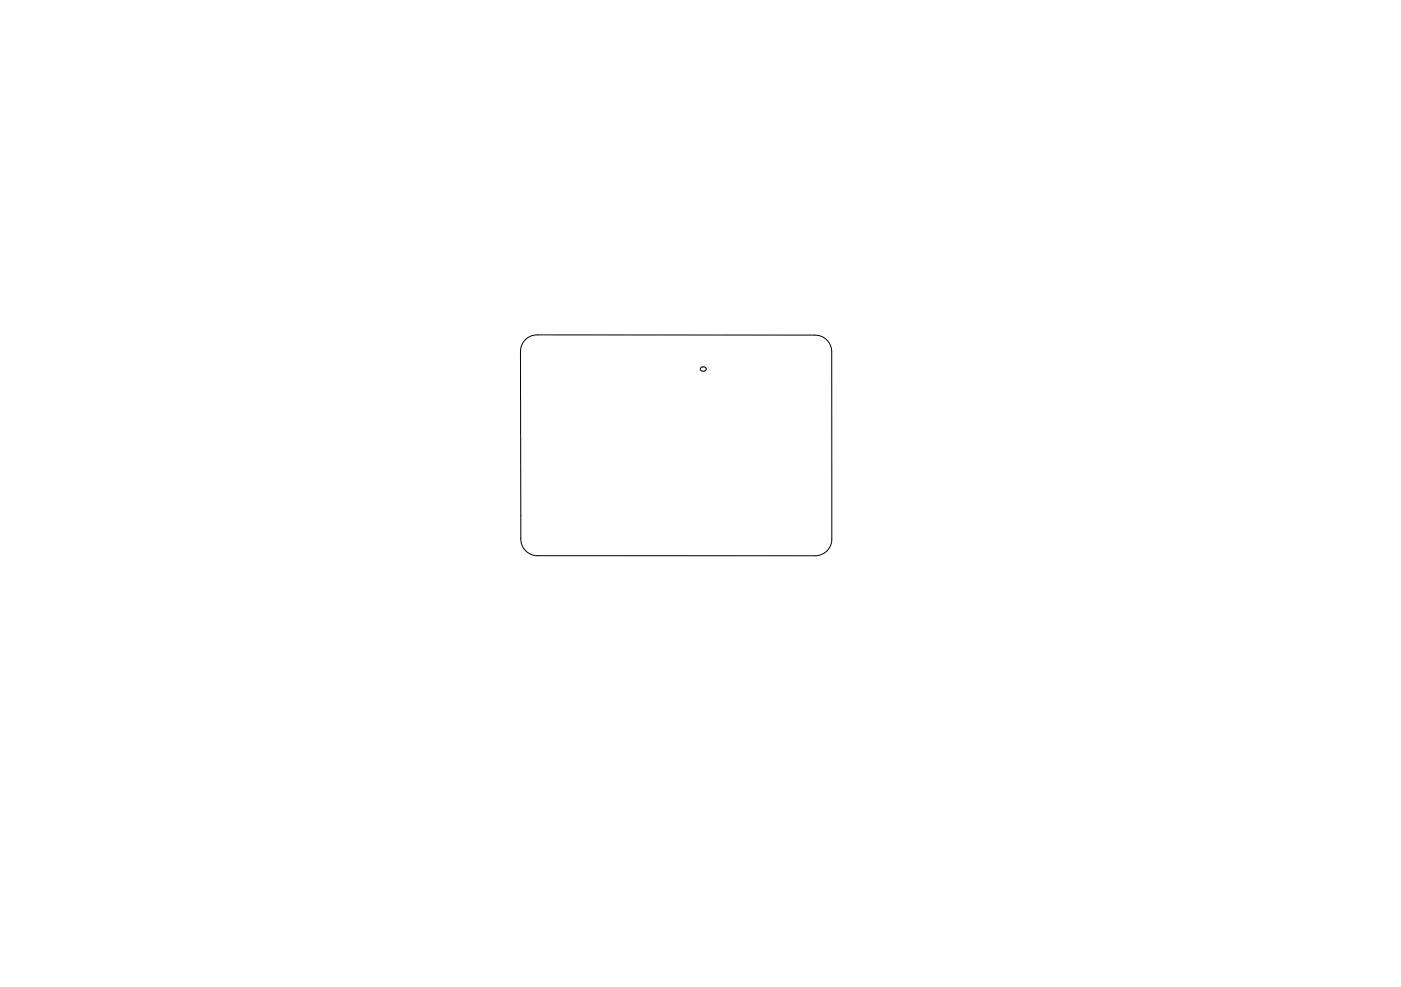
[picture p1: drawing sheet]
<svg xmlns="http://www.w3.org/2000/svg" width="210mm" height="148mm" viewBox="0 0 210 148" stroke-linecap="round" stroke-linejoin="round" font-family="sans-serif">
<path d="M78.7 51l.7-.5 1-.3 41.7 .1a2.5 2.5 0 0 1 2.6 2.5v28a2.49 2.49 0 0 1-2.5 2.5h-41.6a2.5 2.5 0 0 1-2.5-2.5l-.1-28 .2-1zM105.1 55.1a.49 .49 0 0 1 .8 .2 .43 .43 0 0 1-.5 .4 .43 .43 0 0 1-.4-.5z" fill="none" stroke="#000" stroke-width=".15"/>
</svg>
